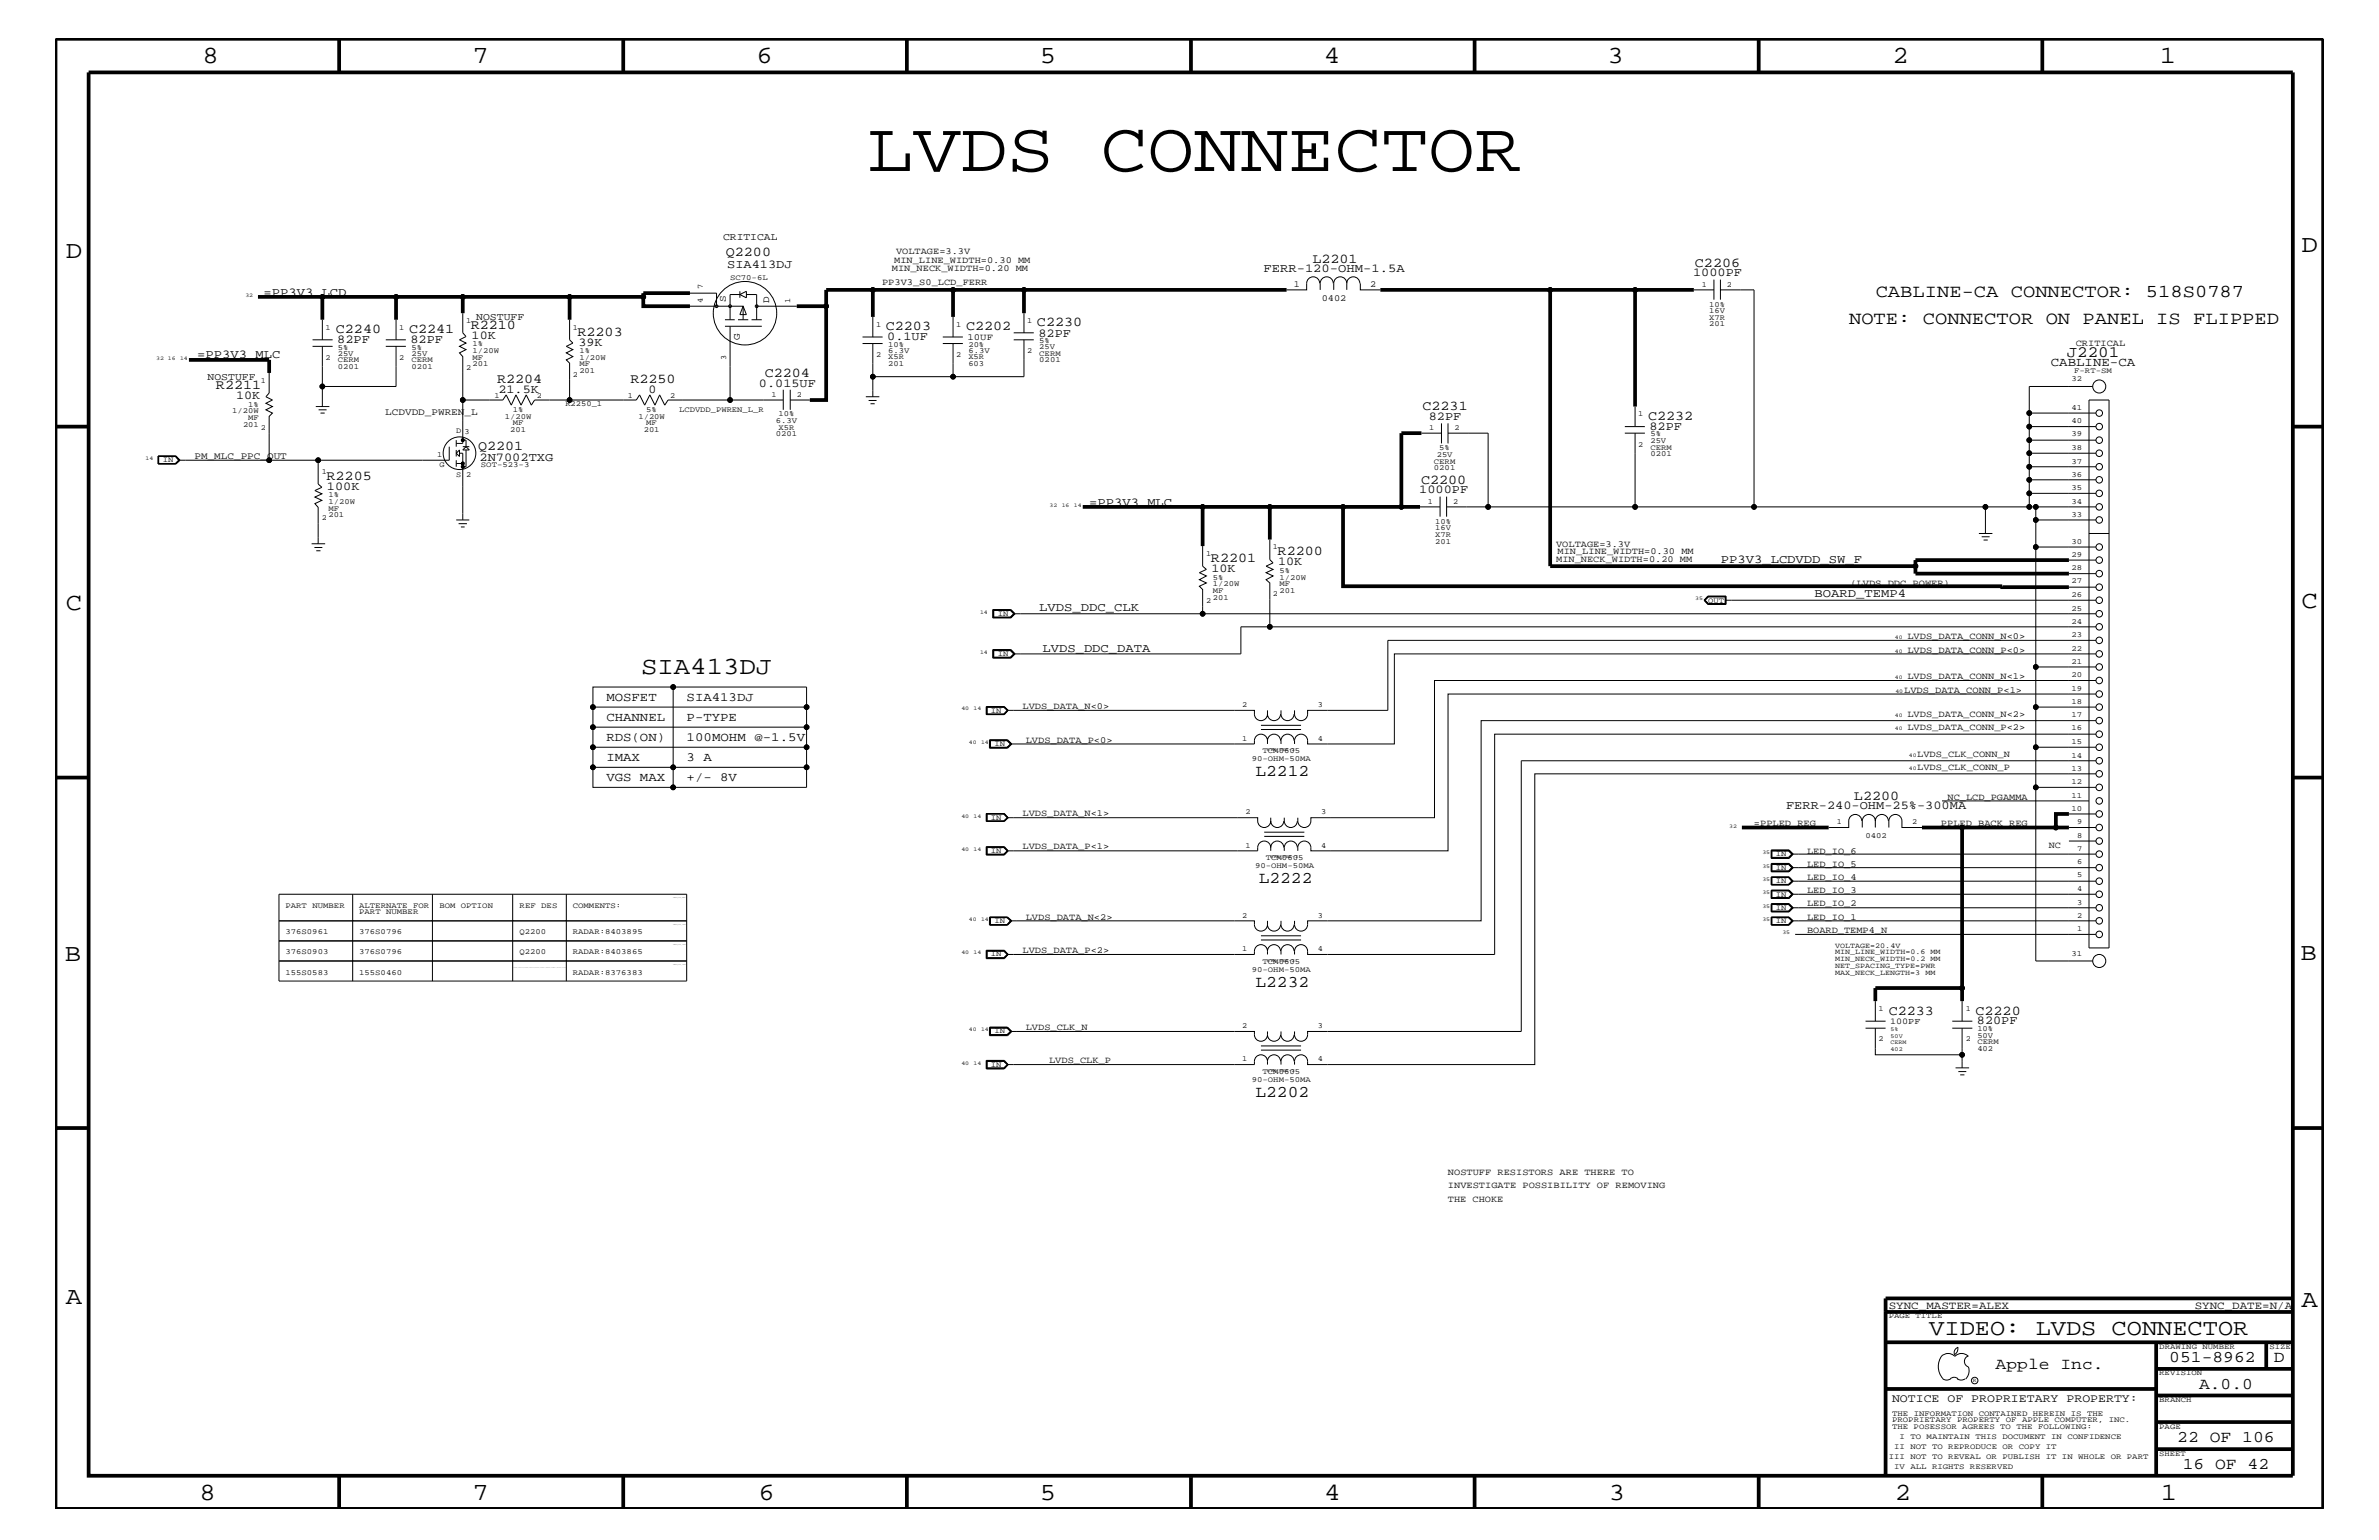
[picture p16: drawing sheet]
<svg xmlns="http://www.w3.org/2000/svg" width="432mm" height="279mm" viewBox="0 0 432 279" stroke-linecap="round" stroke-linejoin="round" font-family="sans-serif">
<defs><g id="words">
<text font-size="12.9" x="157.3" y="31">LVDS CONNECTOR</text>
<g font-size="4.5">
<text x="36.7" y="11.5">8</text>
<text x="85.8" y="11.5">7</text>
<text x="137.3" y="11.5">6</text>
<text x="188.7" y="11.5">5</text>
<text x="240.3" y="11.5">4</text>
<text x="291.8" y="11.5">3</text>
<text x="343.5" y="11.5">2</text>
<text x="392" y="11.5">1</text>
<text x="11.9" y="46.8">D</text>
<text x="417.8" y="45.7">D</text>
<text x="11.9" y="110.6">C</text>
<text x="417.7" y="110.3">C</text>
<text x="116.4" y="122.3">SIA413DJ</text>
<text x="11.8" y="174.3">B</text>
<text x="417.6" y="174.2">B</text>
<text x="11.9" y="236.7">A</text>
<text x="417.7" y="237.1">A</text>
<text x="36.2" y="272.1">8</text>
<text x="85.8" y="272.1">7</text>
<text x="137.7" y="272.1">6</text>
<text x="188.7" y="272.1">5</text>
<text x="240.4" y="272.1">4</text>
<text x="292" y="272.1">3</text>
<text x="343.9" y="272.1">2</text>
<text x="392.2" y="272.1">1</text>
</g>
<text font-size="4.1" x="350.2" y="242.3">VIDEO: LVDS CONNECTOR</text>
<g font-size="3.3">
<text x="340.4" y="54">CABLINE-CA CONNECTOR: 518S0787</text>
<text x="335.6" y="58.8">NOTE: CONNECTOR ON PANEL IS FLIPPED</text>
</g>
<g font-size="3">
<text x="227.9" y="140.8">L2212</text>
<text x="228.5" y="160.2">L2222</text>
<text x="227.9" y="179">L2232</text>
<text x="227.9" y="199">L2202</text>
<text x="362.2" y="248.4">Apple Inc.</text>
<text x="393.7" y="247.1">051-8962</text>
<text x="399.2" y="252">A.0.0</text>
<text x="412.7" y="247.1">D</text>
<text x="395.2" y="261.6">22 OF 106</text>
<text x="396.2" y="266.6">16 OF 42</text>
</g>
<text font-size="2.9" x="375.1" y="64.8">J2201</text>
<g font-size="2.5">
<text x="131.7" y="46.5">Q2200</text>
<text x="238.2" y="47.7">L2201</text>
<text x="307.6" y="48.4">C2206</text>
<text x="85.4" y="59.7">R2210</text>
<text x="160.8" y="59.9">C2203</text>
<text x="175.3" y="59.9">C2202</text>
<text x="188.2" y="59.2">C2230</text>
<text x="61" y="60.4">C2240</text>
<text x="74.3" y="60.4">C2241</text>
<text x="104.8" y="60.9">R2203</text>
<text x="39.2" y="70.6">R2211</text>
<text x="90.2" y="69.5">R2204</text>
<text x="114.4" y="69.5">R2250</text>
<text x="138.8" y="68.4">C2204</text>
<text x="258.2" y="74.4">C2231</text>
<text x="299.1" y="76.2">C2232</text>
<text x="86.8" y="81.6">Q2201</text>
<text x="59.3" y="87.1">R2205</text>
<text x="257.9" y="87.7">C2200</text>
<text x="219.8" y="102">R2201</text>
<text x="231.9" y="100.8">R2200</text>
<text x="336.5" y="145.1">L2200</text>
<text x="342.8" y="184.1">C2233</text>
<text x="358.6" y="184.1">C2220</text>
</g>
<g font-size="2.3">
<text x="372.2" y="66.5">CABLINE-CA</text>
<text x="110.1" y="130.8">CHANNEL</text>
<text x="110.1" y="127.1">MOSFET</text>
<text x="124.6" y="127.1">SIA413DJ</text>
<text x="124.6" y="130.8">P-TYPE</text>
<text x="110.1" y="134.4">RDS(ON)</text>
<text x="124.6" y="134.4">100MOHM @-1.5V</text>
<text x="110.1" y="138">IMAX</text>
<text x="110.1" y="141.7">VGS MAX</text>
<text x="124.6" y="138">3 A</text>
<text x="124.6" y="141.7">+/- 8V</text>
</g>
<g font-size="2.2">
<text x="47.8" y="53.6">=PP3V3_LCD</text>
<text x="132" y="48.6">SIA413DJ</text>
<text x="229.3" y="49.4">FERR-120-OHM-1.5A</text>
<text x="307.3" y="50.2">1000PF</text>
<text x="35.8" y="64.9">=PP3V3_MLC</text>
<text x="61.2" y="62.3">82PF</text>
<text x="74.5" y="62.3">82PF</text>
<text x="85.6" y="61.5">10K</text>
<text x="105" y="62.8">39K</text>
<text x="161" y="61.8">0.1UF</text>
<text x="188.5" y="61.1">82PF</text>
<text x="90.5" y="71.2">21.5K</text>
<text x="117.7" y="71.2">0</text>
<text x="137.8" y="70.1">0.015UF</text>
<text x="42.8" y="72.4">10K</text>
<text x="259.3" y="76.2">82PF</text>
<text x="87" y="83.6">2N7002TXG</text>
<text x="299.4" y="78">82PF</text>
<text x="59.4" y="88.8">100K</text>
<text x="257.6" y="89.5">1000PF</text>
<text x="197.7" y="91.7">=PP3V3_MLC</text>
<text x="219.9" y="103.8">10K</text>
<text x="232" y="102.6">10K</text>
<text x="312.3" y="102.2">PP3V3_LCDVDD_SW_F</text>
<text x="188.6" y="110.9">LVDS_DDC_CLK</text>
<text x="329.4" y="108.3">BOARD_TEMP4</text>
<text x="189.2" y="118.2">LVDS_DDC_DATA</text>
<text x="324.2" y="146.8">FERR-240-OHM-25%-300MA</text>
<text x="358.8" y="185.9">820PF</text>
</g>
<text font-size="2.1" x="343.4" y="254.4">NOTICE OF PROPRIETARY PROPERTY:</text>
<g font-size="2">
<text x="342.8" y="237.4">SYNC_MASTER=ALEX</text>
<text x="398.4" y="237.4">SYNC_DATE=N/A</text>
</g>
<g font-size="1.9">
<text x="131.2" y="43.5">CRITICAL</text>
<text x="86.4" y="58">NOSTUFF</text>
<text x="37.7" y="68.9">NOSTUFF</text>
</g>
<g font-size="1.8">
<text x="131.7" y="54.7" transform="rotate(-90 131.7 54.7)">S</text>
<text x="139.6" y="55" transform="rotate(-90 139.6 55)">D</text>
<text x="134.3" y="61.7" transform="rotate(-90 134.3 61.7)">G</text>
<text x="69.9" y="75.4">LCDVDD_PWREN_L</text>
<text x="35.3" y="83.3">PM_MLC_PPC_OUT</text>
</g>
<g font-size="1.7">
<text x="162.3" y="47.8">MIN_LINE_WIDTH=0.30 MM</text>
<text x="162.6" y="46.2">VOLTAGE=3.3V</text>
<text x="160.1" y="51.7">PP3V3_S0_LCD_FERR</text>
<text x="161.9" y="49.2">MIN_NECK_WIDTH=0.20 MM</text>
<text x="234.9" y="52">1</text>
<text x="248.7" y="52">2</text>
<text x="239.9" y="54.6">0402</text>
<text x="175.6" y="61.8">10UF</text>
<text x="376.8" y="62.9">CRITICAL</text>
<text x="282.4" y="99.2">VOLTAGE=3.3V</text>
<text x="282.4" y="101.9">MIN_NECK_WIDTH=0.20 MM</text>
<text x="282.7" y="100.5">MIN_LINE_WIDTH=0.30 MM</text>
<text x="335.9" y="106.4">(LVDS DDC POWER)</text>
<text x="346.2" y="118.4">LVDS_DATA_CONN_P&lt;0&gt;</text>
<text x="346.2" y="115.9">LVDS_DATA_CONN_N&lt;0&gt;</text>
<text x="345.6" y="125.7">LVDS_DATA_CONN_P&lt;1&gt;</text>
<text x="346.2" y="123.2">LVDS_DATA_CONN_N&lt;1&gt;</text>
<text x="185.6" y="128.7">LVDS_DATA_N&lt;0&gt;</text>
<text x="346.2" y="130.1">LVDS_DATA_CONN_N&lt;2&gt;</text>
<text x="186.2" y="134.7">LVDS_DATA_P&lt;0&gt;</text>
<text x="346.2" y="132.4">LVDS_DATA_CONN_P&lt;2&gt;</text>
<text x="348" y="137.4">LVDS_CLK_CONN_N</text>
<text x="348" y="139.7">LVDS_CLK_CONN_P</text>
<text x="185.6" y="148.1">LVDS_DATA_N&lt;1&gt;</text>
<text x="318.3" y="149.9">=PPLED_REG</text>
<text x="352.3" y="149.9">PPLED_BACK_REG</text>
<text x="353.5" y="145.1">NC_LCD_PGAMMA</text>
<text x="185.6" y="154.1">LVDS_DATA_P&lt;1&gt;</text>
<text x="328" y="154.9">LED_IO_6</text>
<text x="371.9" y="153.8">NC</text>
<text x="328" y="162">LED_IO_3</text>
<text x="328" y="159.7">LED_IO_4</text>
<text x="328" y="157.3">LED_IO_5</text>
<text x="186.2" y="166.9">LVDS_DATA_N&lt;2&gt;</text>
<text x="328" y="166.9">LED_IO_1</text>
<text x="328" y="164.5">LED_IO_2</text>
<text x="185.6" y="172.9">LVDS_DATA_P&lt;2&gt;</text>
<text x="328" y="169.3">BOARD_TEMP4_N</text>
<text x="186.2" y="186.9">LVDS_CLK_N</text>
<text x="190.4" y="192.9">LVDS_CLK_P</text>
<text x="262.8" y="215.6">INVESTIGATE POSSIBILITY OF REMOVING</text>
<text x="262.8" y="213.2">NOSTUFF RESISTORS ARE THERE TO</text>
<text x="262.8" y="218">THE CHOKE</text>
</g>
<text font-size="1.6" x="343.1" y="185.9">100PF</text>
<g font-size="1.4">
<text x="127.6" y="52.5" transform="rotate(-90 127.6 52.5)">7</text>
<text x="132.5" y="50.7">SC70-6L</text>
<text x="308.9" y="52">1</text>
<text x="313.4" y="52">2</text>
<text x="59.1" y="59.8">1</text>
<text x="72.5" y="59.8">1</text>
<text x="84.6" y="58.6">1</text>
<text x="104" y="59.8">1</text>
<text x="127.6" y="55" transform="rotate(-90 127.6 55)">4</text>
<text x="143.4" y="55" transform="rotate(-90 143.4 55)">1</text>
<text x="159" y="59.3">1</text>
<text x="173.6" y="59.3">1</text>
<text x="186.4" y="58.6">1</text>
<text x="310.2" y="55.7">10%</text>
<text x="310.2" y="59.2">201</text>
<text x="310.2" y="58">X7R</text>
<text x="310.2" y="56.8">16V</text>
<text x="59.1" y="65.3">2</text>
<text x="61.3" y="64.5">25V</text>
<text x="61.3" y="63.4">5%</text>
<text x="61.3" y="65.7">CERM</text>
<text x="72.5" y="65.3">2</text>
<text x="74.7" y="65.7">CERM</text>
<text x="74.7" y="63.4">5%</text>
<text x="74.7" y="64.5">25V</text>
<text x="85.8" y="62.9">1%</text>
<text x="85.8" y="65.3">MF</text>
<text x="85.8" y="64">1/20W</text>
<text x="105.2" y="64">1%</text>
<text x="105.2" y="65.3">1/20W</text>
<text x="131.8" y="65.3" transform="rotate(-90 131.8 65.3)">3</text>
<text x="159" y="64.7">2</text>
<text x="161.2" y="65.2">X5R</text>
<text x="161.2" y="62.9">10%</text>
<text x="161.2" y="64">6.3V</text>
<text x="173.6" y="64.7">2</text>
<text x="175.8" y="65.2">X5R</text>
<text x="175.8" y="62.9">20%</text>
<text x="175.8" y="64">6.3V</text>
<text x="186.4" y="64">2</text>
<text x="188.6" y="62.3">5%</text>
<text x="188.6" y="65.7">0201</text>
<text x="188.6" y="64.5">CERM</text>
<text x="188.6" y="63.4">25V</text>
<text x="47.3" y="69.5">1</text>
<text x="61.3" y="67">0201</text>
<text x="74.7" y="67">0201</text>
<text x="84.6" y="67.1">2</text>
<text x="85.8" y="66.5">201</text>
<text x="104" y="68.4">2</text>
<text x="105.2" y="66.5">MF</text>
<text x="105.2" y="67.7">201</text>
<text x="140" y="72">1</text>
<text x="144.6" y="72">2</text>
<text x="161.2" y="66.5">201</text>
<text x="175.8" y="66.5">603</text>
<text x="376" y="69.2">32</text>
<text x="376.5" y="67.6">F-RT-SM</text>
<text x="42.2" y="75">1/20W</text>
<text x="44.1" y="77.4">201</text>
<text x="45" y="73.8">1%</text>
<text x="45" y="76.2">MF</text>
<text x="89.7" y="72.2">1</text>
<text x="91.7" y="76">1/20W</text>
<text x="93.1" y="77.2">MF</text>
<text x="93.1" y="74.7">1%</text>
<text x="97.5" y="72.2">2</text>
<text x="102.6" y="73.6">R2250_1</text>
<text x="114" y="72.2">1</text>
<text x="115.9" y="76">1/20W</text>
<text x="117.3" y="77.2">MF</text>
<text x="117.3" y="74.7">5%</text>
<text x="121.7" y="72.2">2</text>
<text x="123.3" y="74.8">LCDVDD_PWREN_L_R</text>
<text x="140.8" y="76.8">6.3V</text>
<text x="141.3" y="75.6">10%</text>
<text x="297.3" y="75.6">1</text>
<text x="376" y="76.8">40</text>
<text x="376" y="74.4">41</text>
<text x="29.5" y="83.8">IN</text>
<text x="47.3" y="78">2</text>
<text x="79.3" y="83">1</text>
<text x="82.8" y="78.6">D</text>
<text x="84.3" y="78.8">3</text>
<text x="92.6" y="78.3">201</text>
<text x="116.8" y="78.3">201</text>
<text x="140.8" y="79.2">0201</text>
<text x="141.3" y="78">X5R</text>
<text x="259.4" y="78">1</text>
<text x="260.8" y="82.8">25V</text>
<text x="261.2" y="81.6">5%</text>
<text x="264" y="78">2</text>
<text x="297.3" y="81.1">2</text>
<text x="299.6" y="81.6">CERM</text>
<text x="299.6" y="82.7">0201</text>
<text x="299.6" y="79.2">5%</text>
<text x="299.6" y="80.3">25V</text>
<text x="376" y="81.6">38</text>
<text x="376" y="79.2">39</text>
<text x="58.4" y="86">1</text>
<text x="79.8" y="84.7">G</text>
<text x="82.8" y="86.5">S</text>
<text x="84.6" y="86.5">2</text>
<text x="87.3" y="84.8">SOT-523-3</text>
<text x="260.3" y="84.1">CERM</text>
<text x="260.3" y="85.3">0201</text>
<text x="376" y="88.9">35</text>
<text x="376" y="86.5">36</text>
<text x="376" y="84.1">37</text>
<text x="58.4" y="94.4">2</text>
<text x="59.6" y="92.7">MF</text>
<text x="59.6" y="90.2">1%</text>
<text x="59.6" y="93.8">201</text>
<text x="59.6" y="91.4">1/20W</text>
<text x="259.2" y="91.4">1</text>
<text x="260.5" y="95">10%</text>
<text x="263.7" y="91.4">2</text>
<text x="376" y="93.8">33</text>
<text x="376" y="91.4">34</text>
<text x="218.9" y="100.9">1</text>
<text x="231.1" y="99.7">1</text>
<text x="260.5" y="98.7">201</text>
<text x="260.5" y="96.2">16V</text>
<text x="260.5" y="97.4">X7R</text>
<text x="376" y="101">29</text>
<text x="376" y="98.7">30</text>
<text x="220.1" y="106.4">1/20W</text>
<text x="220.1" y="105.2">5%</text>
<text x="220.1" y="107.6">MF</text>
<text x="232.2" y="105.2">1/20W</text>
<text x="232.2" y="103.9">5%</text>
<text x="232.2" y="106.4">MF</text>
<text x="232.2" y="107.6">201</text>
<text x="376" y="105.9">27</text>
<text x="376" y="103.5">28</text>
<text x="181.1" y="111.7">IN</text>
<text x="218.9" y="109.4">2</text>
<text x="220.1" y="108.8">201</text>
<text x="231.1" y="108.1">2</text>
<text x="310" y="109.3">OUT</text>
<text x="376" y="113.1">24</text>
<text x="376" y="110.8">25</text>
<text x="376" y="108.3">26</text>
<text x="181.1" y="119">IN</text>
<text x="376" y="118.1">22</text>
<text x="376" y="115.6">23</text>
<text x="376" y="125.3">19</text>
<text x="376" y="122.9">20</text>
<text x="376" y="120.4">21</text>
<text x="179.8" y="129.3">IN</text>
<text x="225.5" y="128.3">2</text>
<text x="239.2" y="128.3">3</text>
<text x="376" y="130.2">17</text>
<text x="376" y="127.7">18</text>
<text x="180.5" y="135.3">IN</text>
<text x="225.5" y="134.4">1</text>
<text x="229.2" y="136.7">TCM0605</text>
<text x="239.2" y="134.4">4</text>
<text x="376" y="137.4">14</text>
<text x="376" y="135">15</text>
<text x="376" y="132.5">16</text>
<text x="227.2" y="138.1">90-OHM-50MA</text>
<text x="376" y="142.3">12</text>
<text x="376" y="139.8">13</text>
<text x="179.8" y="148.7">IN</text>
<text x="226.1" y="147.7">2</text>
<text x="239.8" y="147.7">3</text>
<text x="333.4" y="149.5">1</text>
<text x="347" y="149.5">2</text>
<text x="376" y="147.1">10</text>
<text x="376" y="144.7">11</text>
<text x="377" y="149.5">9</text>
<text x="179.8" y="154.7">IN</text>
<text x="226.1" y="153.8">1</text>
<text x="239.8" y="153.8">4</text>
<text x="322.3" y="155.4">IN</text>
<text x="338.6" y="152.1">0402</text>
<text x="377" y="154.4">7</text>
<text x="377" y="152">8</text>
<text x="227.8" y="157.5">90-OHM-50MA</text>
<text x="229.7" y="156.1">TCM0605</text>
<text x="322.3" y="157.8">IN</text>
<text x="322.3" y="160.2">IN</text>
<text x="377" y="161.7">4</text>
<text x="377" y="159.2">5</text>
<text x="377" y="156.8">6</text>
<text x="51.8" y="164.7">PART NUMBER</text>
<text x="65.2" y="164.7">ALTERNATE FOR</text>
<text x="65.2" y="165.9">PART NUMBER</text>
<text x="79.8" y="164.7">BOM OPTION</text>
<text x="94.3" y="164.7">REF DES</text>
<text x="104" y="164.7">COMMENTS:</text>
<text x="180.5" y="167.5">IN</text>
<text x="225.5" y="166.5">2</text>
<text x="239.2" y="166.5">3</text>
<text x="322.3" y="162.7">IN</text>
<text x="322.3" y="165">IN</text>
<text x="322.3" y="167.5">IN</text>
<text x="377" y="166.5">2</text>
<text x="377" y="164.1">3</text>
<text x="51.8" y="169.5">376S0961</text>
<text x="51.8" y="173.2">376S0903</text>
<text x="65.2" y="169.5">376S0796</text>
<text x="65.2" y="173.2">376S0796</text>
<text x="94.3" y="169.5">Q2200</text>
<text x="94.3" y="173.2">Q2200</text>
<text x="104" y="169.5">RADAR:8403895</text>
<text x="104" y="173.2">RADAR:8403865</text>
<text x="179.8" y="173.5">IN</text>
<text x="225.5" y="172.6">1</text>
<text x="239.2" y="172.6">4</text>
<text x="333.1" y="172">VOLTAGE=20.4V</text>
<text x="333.1" y="173.2">MIN_LINE_WIDTH=0.6 MM</text>
<text x="376" y="173.5">31</text>
<text x="377" y="168.9">1</text>
<text x="51.8" y="176.8">155S0583</text>
<text x="65.2" y="176.8">155S0460</text>
<text x="104" y="176.8">RADAR:8376383</text>
<text x="227.2" y="176.3">90-OHM-50MA</text>
<text x="229.2" y="174.9">TCM0605</text>
<text x="333.1" y="174.4">MIN_NECK_WIDTH=0.2 MM</text>
<text x="333.1" y="176.8">MAX_NECK_LENGTH=3 MM</text>
<text x="333.1" y="175.6">NET_SPACING_TYPE=PWR</text>
<text x="341" y="183.5">1</text>
<text x="356.8" y="183.5">1</text>
<text x="180.5" y="187.5">IN</text>
<text x="225.5" y="186.5">2</text>
<text x="239.2" y="186.5">3</text>
<text x="341" y="188.9">2</text>
<text x="356.8" y="188.9">2</text>
<text x="358.9" y="189.4">CERM</text>
<text x="358.9" y="187.1">10%</text>
<text x="358.9" y="188.2">50V</text>
<text x="358.9" y="190.6">402</text>
<text x="179.8" y="193.6">IN</text>
<text x="225.5" y="192.6">1</text>
<text x="227.2" y="196.4">90-OHM-50MA</text>
<text x="229.2" y="194.8">TCM0605</text>
<text x="239.2" y="192.6">4</text>
<text x="342.8" y="239.2">PAGE TITLE</text>
<text x="391.9" y="244.7">DRAWING NUMBER</text>
<text x="411.9" y="244.7">SIZE</text>
<text x="391.9" y="249.5">REVISION</text>
<text x="343.4" y="256.8">THE INFORMATION CONTAINED HEREIN IS THE</text>
<text x="391.9" y="254.4">BRANCH</text>
<text x="343.4" y="259.3">THE POSESSOR AGREES TO THE FOLLOWING:</text>
<text x="343.4" y="258">PROPRIETARY PROPERTY OF APPLE COMPUTER, INC.</text>
<text x="343.8" y="262.9">II NOT TO REPRODUCE OR COPY IT</text>
<text x="344.8" y="261.1">I TO MAINTAIN THIS DOCUMENT IN CONFIDENCE</text>
<text x="391.9" y="259.3">PAGE</text>
<text x="342.8" y="264.7">III NOT TO REVEAL OR PUBLISH IT IN WHOLE OR PART</text>
<text x="343.8" y="266.6">IV ALL RIGHTS RESERVED</text>
<text x="391.9" y="264.1">SHEET</text>
</g>
<g font-size="1.1">
<text x="343.2" y="187.1">5%</text>
<text x="343.2" y="189.4">CERM</text>
<text x="343.2" y="190.6">402</text>
<text x="343.2" y="188.2">50V</text>
</g>
<g font-size="1">
<text x="44.5" y="53.9">32</text>
<text x="28.4" y="65.3">32 16</text>
<text x="32.7" y="65.3">14</text>
<text x="26.4" y="83.5">14</text>
<text x="190.5" y="92">32</text>
<text x="192.7" y="92">16</text>
<text x="194.9" y="92">14</text>
<text x="177.9" y="111.4">14</text>
<text x="307.7" y="108.9">35</text>
<text x="177.9" y="118.6">14</text>
<text x="343.9" y="118.4">40</text>
<text x="343.9" y="115.9">40</text>
<text x="343.9" y="123.2">40</text>
<text x="344" y="125.7">40</text>
<text x="174.5" y="128.9">40</text>
<text x="176.7" y="128.9">14</text>
<text x="343.9" y="130.1">40</text>
<text x="175.9" y="135">40</text>
<text x="178.1" y="135">14</text>
<text x="343.9" y="132.4">40</text>
<text x="346.5" y="137.4">40</text>
<text x="346.5" y="139.7">40</text>
<text x="174.5" y="148.4">40</text>
<text x="176.7" y="148.4">14</text>
<text x="174.5" y="154.4">40</text>
<text x="176.7" y="154.4">14</text>
<text x="313.9" y="150.1">32</text>
<text x="319.9" y="155">35</text>
<text x="319.9" y="157.4">35</text>
<text x="319.9" y="159.9">35</text>
<text x="175.9" y="167.1">40</text>
<text x="178.1" y="167.1">14</text>
<text x="319.9" y="162.2">35</text>
<text x="319.9" y="164.7">35</text>
<text x="319.9" y="167.1">35</text>
<text x="174.5" y="173.2">40</text>
<text x="176.7" y="173.2">14</text>
<text x="323.5" y="169.5">35</text>
<text x="175.9" y="187.1">40</text>
<text x="178.1" y="187.1">14</text>
<text x="174.5" y="193.2">40</text>
<text x="176.7" y="193.2">14</text>
<text x="358.1" y="250.7">R</text>
</g>
<g font-size=".8">
<text x="230" y="136.3">SYM_VER-2</text>
<text x="230.5" y="155.7">SYM_VER-2</text>
<text x="230" y="174.5">SYM_VER-2</text>
<text x="230" y="194.5">SYM_VER-2</text>
</g>
</g></defs>
<g fill="none" stroke="#000" stroke-width=".18">
<path d="M58.5 58v3.7M71.9 58v3.7M84 56.8v3.6l.6 .7-1.2 .6 1.2 .5-1.2 .6 1.2 .6-1.2 .6 .6 .7v7.9h7.3l.6-1 .9 1.9 .8-1.9 1 1.9 .9-1.9 .9 1.9 .6-.9h18.5l.6-1 .9 1.9 .9-1.9 1 1.9 .8-1.9 1 1.9 .6-.9h11.2M103.4 58v3.7l.6 .5-1.2 .6 1.2 .6-1.2 .6 1.2 .7-1.2 .6 .6 .6v6.7M125.2 53.2h4.9v2.4M125.2 55.6h9.7v2.4M131.6 58h1.8M131.6 59.2h6.7M132.5 59.2v13.4h9.7M134 58h1.8M134.3 53.4l1.2-.6v1.2zM134.3 53.4h-1.8v4.6"/>
<path d="M134.3 52.8v1.2M134.9 55.6l.6 1.5h-1.2zM135.5 53.4h1.8v4.6M136.4 58h1.9M137.3 55.6h7.3M158.4 57.5v3.6M173 57.5v3.6M185.9 56.8v3.6M239.5 51.4a1.19 1.19 0 0 0-1.1-1.2 1.19 1.19 0 0 0-1.2 1.2v1.2h-3.7M242 51.4a1.19 1.19 0 0 0-1.2-1.2 1.19 1.19 0 0 0-1.2 1.2v1.2M244.4 51.4a1.19 1.19 0 0 0-1.1-1.2 1.19 1.19 0 0 0-1.2 1.2v1.2M244.4 51.4v1.2"/>
<path d="M244.4 51.4a1.19 1.19 0 0 1 1.2-1.2 1.19 1.19 0 0 1 1.2 1.2M246.9 51.4v1.2h3.6M307.4 52.6h3.7M311.1 50.7v3.7M312.3 50.7v3.7M312.3 52.6h6.1v39.4h49.9M48.9 67.7v3.6l-.6 .7 1.1 .6-1.1 .6 1.1 .6-1.1 .6 1.1 .5-.5 .6v8h8.8M56.7 62.8h3.7M56.7 61.7h3.7M57.3 73.8h2.5M57.8 74.4h1.5M58.2 74.9h.7"/>
<path d="M58.5 62.8v11M70 61.7h3.7M70 62.8h3.7M71.9 62.8v7.3h-13.4M82.8 79.9v1.1M84 72.6v7.8h-1.2M84 79.9h.6v1.1M142.2 70.7v3.7M143.4 72.6h3.6M143.4 70.7v3.7M156.6 61.1h3.6M156.6 62.3h3.6"/>
<path d="M157.2 72h2.4M157.7 72.7h1.4M158 73.3h.8M158.4 62.3v9.7M158.4 68.3h14.6M171.1 62.3h3.7M171.1 61.1h3.7M184 61.7h3.6M184 60.4h3.6M185.9 61.7v6.6h-12.9v-6M258 78.6h3.6M261.6 76.8v3.6"/>
<path d="M262.8 78.6h7.3v13.4M262.8 76.8v3.6M294.9 77.4h3.7M294.9 78.6h3.7M296.8 73.8v3.6M296.8 78.6v13.4M368.3 79.9h12.1M368.3 74.9h12.1M368.3 77.4h12.1M379.2 72.6h3.6v99.4h-3.6zM379.8 70.1h-11.5v19.4M28.8 82.8h3.1l.6 .7-.6 .6h-3.1z"/>
<path d="M31.8 82.8l.6 .7M31.9 82.7l.7 .8-.7 .7M31.9 82.7h-3.2v1.5h3.2M31.9 82.7l.8 .8-.8 .7M32.4 83.5l-.6 .6M32.4 83.5h16.5M56.6 98.7h2.4M57.1 99.3h1.4M57.4 99.9h.8M81.5 81v2.5h-23.8v4.3l.7 .6-1.2 .6 1.2 .6-1.2 .6 1.2 .6-1.2 .6 .5 .6v6.7M82.8 82.2l.6-.6v1.2zM82.8 81.6v1.2"/>
<path d="M82.8 83.5v1.2M82.8 84.1h1.2M82.8 94.3h2.4M83.2 95h1.6M83.4 82.2h.6v12.1M83.7 95.6h.6M84 81h1.2M84 81.6l.6-.6 .6 .6zM84.6 81.6v3.1h-.6M218.3 99.1v3.6l.7 .6-1.3 .6 1.3 .6-1.3 .7 1.3 .6-1.3 .6 .6 .6v4.4h162.1M230.5 97.9v3.6l.6 .6-1.3 .6 1.3 .6-1.3 .6 1.3 .6-1.3 .7 .7 .6v7.9h149.9M257.7 92h3.7"/>
<path d="M261.4 90.1v3.6M262.6 90.1v3.6M262.6 92h55.8M359.2 96.8h2.4M359.7 97.4h1.4M360 98h.8M360.4 92v4.8M368.3 89.5v2.5h1.2M368.3 84.7h12.1M368.3 82.2h12.1M368.3 89.5h12.1M368.3 87.1h12.1"/>
<path d="M369.5 92h10.9M369.5 92v2.3M369.5 99.2v43.7M379.2 96.8h3.6M380.4 94.3h-10.9v4.9h10.9M180.2 117.9h3.3l.7 .7-.7 .8h-3.3zM180.2 110.6h3.3l.7 .8-.7 .7h-3.3zM180.3 110.7h3.2l.7 .7-.7 .6h-3.2zM180.4 110.7v1.3M180.4 110.8h3l.6 .6M180.4 118h3l.6 .6M183.4 110.7l.7 .7-.7 .6"/>
<path d="M183.4 119.3l.7-.7-.7-.6h-3v1.3M183.5 117.9l.7 .7-.7 .7h-3.2v-1.4M184 111.4h34.3M184 111.4l-.6 .5h-3M184 118.6l-.6 .6h-3M230.5 113.7h-5.3v4.9h-41.2M309.3 108.9l.8 .8M310 108.1h3.3v1.6h-3.3l-.7-.8zM310.1 108.3h3v1.2h-3l-.6-.6zM310.1 108.2h3.1v1.5M310.1 108.2l-.7 .7 .7 .7h3.1M310.1 108.2l-.8 .7"/>
<path d="M313.1 108.9h67.3M375.5 104.1h4.9M375.5 106.5h4.9M375.5 101.6h4.9M380.4 116.2h-128.5v12.7h-14.6a1.34 1.34 0 0 1-1.5 1.8 1.41 1.41 0 0 1-.8-1.8M380.4 118.6h-127.3v16.4h-15.8a1.28 1.28 0 0 0-.3-1.5 1.28 1.28 0 0 0-1.6-.1 1.51 1.51 0 0 0-.4 1.6M107.6 135.6v7.3h14.6v-3.7M107.6 128.3v3.6h38.8v3.7M107.6 131.9v3.7h38.8M107.6 139.2h14.6M122.2 124.6v14.6M146.4 128.3v-3.7h-38.8v3.7h38.8v3.6"/>
<path d="M146.4 139.2v3.7h-24.2M146.4 135.6v3.6h-24.2M179 128.2h3.3l.7 .7-.7 .7h-3.3zM179.1 128.3h3.1l.6 .6M179.1 129.6h3.1M179.1 128.2v1.4M179.6 134.2h3.3l.8 .8-.8 .7h-3.3zM179.8 134.4h3l.6 .6-.6 .6h-3zM182.2 129.6l.7-.7-.7-.6h-3v1.3M182.2 128.2l.8 .7M182.8 128.9l-.6 .7M182.8 128.9h44.9a1.34 1.34 0 0 0 1.5 1.8 1.19 1.19 0 0 0 .9-1.1 1.19 1.19 0 0 0 1.1 1.1 1.19 1.19 0 0 0 1.2-1.1"/>
<path d="M182.8 134.3l.8 .7-.8 .7M182.8 134.3l.7 .7-.7 .7M182.8 134.3h-3.1v1.4h3.1M183 128.9l-.8 .7M228.9 131.6h7.2M228.9 132.4h7.2M230.1 128.9v.7M230.1 134.4v.6M232.4 134.4a1.19 1.19 0 0 0-1.2-1.2 1.19 1.19 0 0 0-1.1 1.2 1.19 1.19 0 0 0-1.2-1.2 1.19 1.19 0 0 0-1.2 1.2v.6h-44.3M232.5 128.9a1.34 1.34 0 0 0 1.6 1.8 1.19 1.19 0 0 0 .8-1.1M234.9 134.4a1.19 1.19 0 0 0-1.2-1.2 1.19 1.19 0 0 0-1.2 1.2v.6M369.5 128.3h10.9"/>
<path d="M369.5 135.6h10.9M369.5 121h10.9M380.4 138h-104.3v49.1h-38.8a1.28 1.28 0 0 1-.3 1.5 1.28 1.28 0 0 1-1.6 .1 1.51 1.51 0 0 1-.4-1.6M380.4 130.7h-111.6v36.4h-31.5a1.34 1.34 0 0 1-1.5 1.8 1.41 1.41 0 0 1-.8-1.8M380.4 133.2h-109.1v40h-34a1.28 1.28 0 0 0-.3-1.5 1.28 1.28 0 0 0-1.6-.1 1.51 1.51 0 0 0-.4 1.6M380.4 123.5h-120v24.9h-22.5a1.28 1.28 0 0 1-.3 1.4 1.28 1.28 0 0 1-1.6 .1 1.51 1.51 0 0 1-.4-1.5M380.4 125.9h-117.6v28.5h-24.9a1.28 1.28 0 0 0-.3-1.5 1.28 1.28 0 0 0-1.6-.1 1.51 1.51 0 0 0-.4 1.6M179 147.6h3.3l.7 .8-.7 .6h-3.3zM179 153.6h3.3l.7 .8-.7 .7h-3.3zM179.1 147.7h3.1l.6 .7M179.1 147.6v1.4M179.1 148.9h3.1"/>
<path d="M179.2 153.8h3l.6 .6-.6 .6h-3zM182.2 148.9l.7-.5-.7-.7h-3v1.2M182.2 153.7h-3.1v1.3h3.1M182.2 147.6l.8 .8M182.2 153.7l.8 .7M182.2 153.7l.7 .7-.7 .6M182.8 148.4l-.6 .5M182.8 148.4h45.5a1.28 1.28 0 0 0 .3 1.4 1.28 1.28 0 0 0 1.6 .1l.4-.6v-.4a1.19 1.19 0 0 0 1.2 1.2 1.19 1.19 0 0 0 1.2-1.2M183 148.4l-.8 .6M183 154.4l-.8 .6M229.5 151h7.2M229.5 151.7h7.2"/>
<path d="M230.6 148.4v.5M230.6 153.8v.6M233 153.8a1.19 1.19 0 0 0-1.2-1.2 1.19 1.19 0 0 0-1.2 1.2 1.19 1.19 0 0 0-1.1-1.2 1.19 1.19 0 0 0-1.2 1.2v.6h-45.5M233.1 148.4a1.28 1.28 0 0 0 .4 1.4 1.28 1.28 0 0 0 1.5 .1l.4-.6 .1-.4M235.5 153.8a1.19 1.19 0 0 0-1.2-1.2 1.19 1.19 0 0 0-1.2 1.2v.6M321.5 154.2h3.2l.8 .8-.8 .7h-3.2zM321.5 154.3h3.2l.7 .7-.7 .7M321.5 156.7h3.2l.7 .7-.7 .7h-3.2M321.5 156.7h3.2l.8 .7-.8 .8h-3.2zM321.6 159.2h3l.7 .7-.7 .6M321.6 154.4h3l.6 .6M321.6 156.8h3l.6 .6"/>
<path d="M321.6 159.2h3l.6 .7M321.6 154.4h3l.7 .6-.7 .6h-3zM321.6 156.7v1.4M321.6 159.2v1.3h3M324.6 156.7l.7 .7-.7 .7M324.7 159.1l.7 .8-.7 .6M324.7 159.1l.8 .8-.8 .6M324.7 159.1h-3.2v1.4h3.2M325.2 155l-.6 .6h-3M325.2 157.4l-.6 .6h-3M325.2 159.9l-.6 .6M325.2 155h55.2"/>
<path d="M325.2 157.4h55.2M325.2 159.9h55.2M337.9 148.9a1.19 1.19 0 0 0-1.2-1.1 1.19 1.19 0 0 0-1.1 1.1v1.2h-3.7M340.4 148.9v1.2M342.8 148.9a1.19 1.19 0 0 0-1.2-1.1 1.19 1.19 0 0 0-1.2 1.1 1.19 1.19 0 0 0-1.2-1.1 1.19 1.19 0 0 0-1.2 1.1v1.2M342.8 150.1v-1.2a1.19 1.19 0 0 1 1.2-1.1 1.19 1.19 0 0 1 1.2 1.1v1.2h3.6M352.5 145.3h26.7M375.5 147.7h4.9M375.5 152.6h4.9M375.5 150.1h4.9M380.4 140.4h-101.8v52.7h-41.3a1.28 1.28 0 0 0-.3-1.4 1.28 1.28 0 0 0-1.6-.1 1.51 1.51 0 0 0-.4 1.5M380.4 142.9h-10.9v31.5h10.3"/>
<path d="M50.6 167.1h74M50.6 162.2h74v15.8h-74zM50.6 174.4h74M50.6 170.7h74M64 162.2v15.8M78.5 162.2v15.8M93.1 162.2v15.8M102.8 162.2v15.8M179 172.4h3.3l.7 .8-.7 .7h-3.3zM179.2 172.6h3l.6 .6-.6 .6h-3zM179.6 166.4h3.3l.8 .7-.8 .7h-3.3zM179.7 166.4v1.4"/>
<path d="M179.7 167.7h3.1M179.7 166.5h3.1l.6 .6M179.8 167.7v-1.2h3l.7 .6-.7 .6M182.2 172.5h-3.1v1.3h3.1M182.2 172.5l.8 .7M182.2 172.5l.7 .7-.7 .6M182.8 166.4l.8 .7-.8 .7M183 173.2l-.8 .6M183.4 167.1h44.3a1.34 1.34 0 0 0 1.5 1.8 1.19 1.19 0 0 0 .9-1.2 1.19 1.19 0 0 0 1.1 1.2 1.19 1.19 0 0 0 1.2-1.2M183.4 167.1l-.6 .6M228.9 169.8h7.2M228.9 170.5h7.2"/>
<path d="M230.1 167.1v.6M230.1 172.6v.6M232.4 172.6a1.19 1.19 0 0 0-1.2-1.2 1.19 1.19 0 0 0-1.1 1.2 1.19 1.19 0 0 0-1.2-1.2 1.19 1.19 0 0 0-1.2 1.2v.6h-44.9M232.5 167.1a1.34 1.34 0 0 0 1.6 1.8 1.19 1.19 0 0 0 .8-1.2M234.9 172.6a1.19 1.19 0 0 0-1.2-1.2 1.19 1.19 0 0 0-1.2 1.2v.6M321.5 161.6h3.2l.7 .6-.7 .8M321.5 164h3.2l.7 .7-.7 .7h-3.2M321.5 161.5h3.2l.8 .7-.8 .8h-3.2zM321.5 163.9h3.2l.8 .8-.8 .8h-3.2zM321.6 166.5h3l.7 .6-.7 .6M321.6 166.5h3l.6 .6M321.6 161.6h3l.6 .6"/>
<path d="M321.6 164.1h3l.6 .6M321.6 166.5v1.2h3M321.6 164v1.4M324.6 161.6l.7 .6-.7 .7h-3v-1.3M324.6 164l.7 .7-.7 .7M324.7 166.4l.7 .7-.7 .7M324.7 166.4l.8 .7-.8 .7M324.7 166.4h-3.2v1.4h3.2M325.2 162.2l-.6 .6h-3M325.2 164.7l-.6 .6h-3M325.2 167.1l-.6 .6M325.2 167.1h55.2"/>
<path d="M325.2 162.2h55.2M325.2 164.7h55.2M325.8 169.5h54.6M179 192.4h3.3l.7 .7-.7 .8h-3.3zM179.1 192.6h3.1l.6 .5M179.6 186.4h3.3l.8 .7-.8 .8h-3.3zM179.7 187.7h3.1M179.7 186.5h3.1l.7 .6-.7 .6M182.8 193.1l-.6 .6h-3v-1.1h3l.7 .5-.7 .7h-3.1M182.8 186.4l.8 .7-.8 .7h-3.1v-1.4M183 193.1l-.8 .8M183 193.1l-.8-.6h-3.1v1.4"/>
<path d="M183.4 187.1h44.3a1.28 1.28 0 0 0 .4 1.5 1.28 1.28 0 0 0 1.5 .1l.4-.6 .1-.4a1.19 1.19 0 0 0 1.1 1.2 1.19 1.19 0 0 0 1.2-1.2M183.4 187.1l-.6-.6h-3v1.2M183.4 187.1l-.6 .6M228.9 189.8h7.2M228.9 190.5h7.2M230.1 187.1v.6M230.1 192.6v.5M232.4 192.6a1.19 1.19 0 0 0-1.2-1.2 1.19 1.19 0 0 0-1.1 1.2 1.19 1.19 0 0 0-1.2-1.2 1.19 1.19 0 0 0-1.2 1.2v.5h-44.9M232.5 187.1a1.28 1.28 0 0 0 .4 1.5 1.28 1.28 0 0 0 1.5 .1l.4-.6 .1-.4M234.9 192.6a1.19 1.19 0 0 0-1.2-1.2 1.19 1.19 0 0 0-1.2 1.2v.5M338.6 186.5h3.6M338.6 185.3h3.6"/>
<path d="M340.4 186.5v4.9h15.7v2.3M340.4 181.6v3.7M354.4 186.5h3.6M354.4 185.3h3.6M354.9 193.7h2.5M355.5 194.4h1.4M355.8 195h.8M356.1 181.6v3.7M356.1 186.5v4.9M352.4 246.1a1.69 1.69 0 0 1 2.4 0M352.4 246a3.3 3.3 0 0 0 .3 4.1M352.6 250.2l.7 .2 .7-.2"/>
<path d="M354 250.2l.7-.3 .7 .3M354.8 246.1a1.69 1.69 0 0 1 2.5 0M355.3 250.2l.7 .2 .7-.2M355.3 244.4l.1 .3a1.18 1.18 0 0 1-.6 1M355.4 244.4a.99 .99 0 0 0-.6 1.4M357.2 246a1.04 1.04 0 0 0-.6 1 1.04 1.04 0 0 0 .6 1M357.3 248l.1 .7a2.11 2.11 0 0 1-.6 1.5"/>
<circle cx="58.5" cy="53.9" r=".42"/>
<circle cx="71.9" cy="53.9" r=".42"/>
<circle cx="84" cy="53.9" r=".42"/>
<circle cx="103.4" cy="53.9" r=".42"/>
<circle cx="116.8" cy="53.9" r=".42"/>
<circle cx="130.1" cy="55.6" r=".25"/>
<circle cx="132.5" cy="55.6" r=".25"/>
<circle cx="135.2" cy="56.8" r="5.8"/>
<circle cx="137.3" cy="55.6" r=".25"/>
<circle cx="150" cy="55.6" r=".42"/>
<circle cx="158.4" cy="52.6" r=".42"/>
<circle cx="173" cy="52.6" r=".42"/>
<circle cx="185.9" cy="52.6" r=".42"/>
<circle cx="281.4" cy="52.6" r=".42"/>
<circle cx="296.8" cy="52.6" r=".42"/>
<circle cx="58.5" cy="70.1" r=".42"/>
<circle cx="84" cy="72.6" r=".42"/>
<circle cx="84" cy="79.9" r=".25"/>
<circle cx="103.4" cy="72.6" r=".42"/>
<circle cx="132.5" cy="72.6" r=".42"/>
<circle cx="158.4" cy="68.3" r=".42"/>
<circle cx="173" cy="68.3" r=".42"/>
<circle cx="368.3" cy="74.9" r=".42"/>
<circle cx="368.3" cy="77.4" r=".42"/>
<circle cx="368.3" cy="79.9" r=".42"/>
<circle cx="381" cy="70.1" r="1.19"/>
<circle cx="381" cy="79.9" r=".59"/>
<circle cx="381" cy="77.4" r=".59"/>
<circle cx="381" cy="74.9" r=".59"/>
<circle cx="48.9" cy="83.5" r=".42"/>
<circle cx="57.7" cy="83.5" r=".42"/>
<circle cx="83.4" cy="82.2" r="2.96"/>
<circle cx="84" cy="84.1" r=".25"/>
<circle cx="84" cy="84.7" r=".25"/>
<circle cx="218.3" cy="92" r=".42"/>
<circle cx="230.5" cy="92" r=".42"/>
<circle cx="243.8" cy="92" r=".42"/>
<circle cx="254.4" cy="92" r=".42"/>
<circle cx="270.1" cy="92" r=".42"/>
<circle cx="296.8" cy="92" r=".42"/>
<circle cx="318.4" cy="92" r=".42"/>
<circle cx="360.4" cy="92" r=".42"/>
<circle cx="368.3" cy="89.5" r=".42"/>
<circle cx="368.3" cy="92" r=".42"/>
<circle cx="368.3" cy="82.2" r=".42"/>
<circle cx="368.3" cy="84.7" r=".42"/>
<circle cx="368.3" cy="87.1" r=".42"/>
<circle cx="369.5" cy="94.3" r=".42"/>
<circle cx="369.5" cy="92" r=".42"/>
<circle cx="369.5" cy="99.2" r=".42"/>
<circle cx="381" cy="84.7" r=".59"/>
<circle cx="381" cy="94.3" r=".59"/>
<circle cx="381" cy="89.5" r=".59"/>
<circle cx="381" cy="99.2" r=".59"/>
<circle cx="381" cy="82.2" r=".59"/>
<circle cx="381" cy="87.1" r=".59"/>
<circle cx="381" cy="92" r=".59"/>
<circle cx="218.3" cy="111.4" r=".42"/>
<circle cx="230.5" cy="113.7" r=".42"/>
<circle cx="347.7" cy="102.7" r=".42"/>
<circle cx="381" cy="111.4" r=".59"/>
<circle cx="381" cy="104.1" r=".59"/>
<circle cx="381" cy="106.5" r=".59"/>
<circle cx="381" cy="113.7" r=".59"/>
<circle cx="381" cy="108.9" r=".59"/>
<circle cx="381" cy="116.2" r=".59"/>
<circle cx="381" cy="101.6" r=".59"/>
<circle cx="381" cy="118.6" r=".59"/>
<circle cx="107.6" cy="128.3" r=".42"/>
<circle cx="107.6" cy="139.2" r=".42"/>
<circle cx="107.6" cy="131.9" r=".42"/>
<circle cx="107.6" cy="135.6" r=".42"/>
<circle cx="122.2" cy="124.6" r=".42"/>
<circle cx="122.2" cy="139.2" r=".42"/>
<circle cx="146.4" cy="128.3" r=".42"/>
<circle cx="146.4" cy="139.2" r=".42"/>
<circle cx="146.4" cy="131.9" r=".42"/>
<circle cx="146.4" cy="135.6" r=".42"/>
<circle cx="369.5" cy="135.6" r=".42"/>
<circle cx="369.5" cy="128.3" r=".42"/>
<circle cx="369.5" cy="121" r=".42"/>
<circle cx="381" cy="138" r=".59"/>
<circle cx="381" cy="135.6" r=".59"/>
<circle cx="381" cy="130.7" r=".59"/>
<circle cx="381" cy="121" r=".59"/>
<circle cx="381" cy="133.2" r=".59"/>
<circle cx="381" cy="125.9" r=".59"/>
<circle cx="381" cy="128.3" r=".59"/>
<circle cx="381" cy="123.5" r=".59"/>
<circle cx="122.2" cy="142.9" r=".42"/>
<circle cx="356.1" cy="150.1" r=".42"/>
<circle cx="369.5" cy="142.9" r=".42"/>
<circle cx="373.1" cy="150.1" r=".42"/>
<circle cx="381" cy="159.9" r=".59"/>
<circle cx="381" cy="140.4" r=".59"/>
<circle cx="381" cy="147.7" r=".59"/>
<circle cx="381" cy="157.4" r=".59"/>
<circle cx="381" cy="155" r=".59"/>
<circle cx="381" cy="142.9" r=".59"/>
<circle cx="381" cy="152.6" r=".59"/>
<circle cx="381" cy="150.1" r=".59"/>
<circle cx="381" cy="145.3" r=".59"/>
<circle cx="356.1" cy="179.3" r=".42"/>
<circle cx="381" cy="174.4" r="1.19"/>
<circle cx="381" cy="162.2" r=".59"/>
<circle cx="381" cy="167.1" r=".59"/>
<circle cx="381" cy="164.7" r=".59"/>
<circle cx="381" cy="169.5" r=".59"/>
<circle cx="356.1" cy="191.4" r=".42"/>
<circle cx="358.4" cy="250.5" r=".59"/>
</g>
<g fill="#000">
<circle cx="58.5" cy="53.9" r=".42"/>
<circle cx="71.9" cy="53.9" r=".42"/>
<circle cx="84" cy="53.9" r=".42"/>
<circle cx="103.4" cy="53.9" r=".42"/>
<circle cx="116.8" cy="53.9" r=".42"/>
<circle cx="150" cy="55.6" r=".42"/>
<circle cx="158.4" cy="52.6" r=".42"/>
<circle cx="173" cy="52.6" r=".42"/>
<circle cx="185.9" cy="52.6" r=".42"/>
<circle cx="281.4" cy="52.6" r=".42"/>
<circle cx="296.8" cy="52.6" r=".42"/>
<circle cx="58.5" cy="70.1" r=".42"/>
<circle cx="84" cy="72.6" r=".42"/>
<circle cx="84" cy="79.9" r=".25"/>
<circle cx="103.4" cy="72.6" r=".42"/>
<circle cx="132.5" cy="72.6" r=".42"/>
<circle cx="158.4" cy="68.3" r=".42"/>
<circle cx="173" cy="68.3" r=".42"/>
<circle cx="368.3" cy="74.9" r=".42"/>
<circle cx="368.3" cy="77.4" r=".42"/>
<circle cx="368.3" cy="79.9" r=".42"/>
<circle cx="48.9" cy="83.5" r=".42"/>
<circle cx="57.7" cy="83.5" r=".42"/>
<circle cx="84" cy="84.1" r=".25"/>
<circle cx="84" cy="84.7" r=".25"/>
<circle cx="218.3" cy="92" r=".42"/>
<circle cx="230.5" cy="92" r=".42"/>
<circle cx="243.8" cy="92" r=".42"/>
<circle cx="254.4" cy="92" r=".42"/>
<circle cx="270.1" cy="92" r=".42"/>
<circle cx="296.8" cy="92" r=".42"/>
<circle cx="318.4" cy="92" r=".42"/>
<circle cx="360.4" cy="92" r=".42"/>
<circle cx="368.3" cy="89.5" r=".42"/>
<circle cx="368.3" cy="92" r=".42"/>
<circle cx="368.3" cy="82.2" r=".42"/>
<circle cx="368.3" cy="84.7" r=".42"/>
<circle cx="368.3" cy="87.1" r=".42"/>
<circle cx="369.5" cy="94.3" r=".42"/>
<circle cx="369.5" cy="92" r=".42"/>
<circle cx="369.5" cy="99.2" r=".42"/>
<circle cx="218.3" cy="111.4" r=".42"/>
<circle cx="230.5" cy="113.7" r=".42"/>
<circle cx="347.7" cy="102.7" r=".42"/>
<circle cx="107.6" cy="128.3" r=".42"/>
<circle cx="107.6" cy="139.2" r=".42"/>
<circle cx="107.6" cy="131.9" r=".42"/>
<circle cx="107.6" cy="135.6" r=".42"/>
<circle cx="122.2" cy="124.6" r=".42"/>
<circle cx="122.2" cy="139.2" r=".42"/>
<circle cx="146.4" cy="128.3" r=".42"/>
<circle cx="146.4" cy="139.2" r=".42"/>
<circle cx="146.4" cy="131.9" r=".42"/>
<circle cx="146.4" cy="135.6" r=".42"/>
<circle cx="369.5" cy="135.6" r=".42"/>
<circle cx="369.5" cy="128.3" r=".42"/>
<circle cx="369.5" cy="121" r=".42"/>
<circle cx="122.2" cy="142.9" r=".42"/>
<circle cx="356.1" cy="150.1" r=".42"/>
<circle cx="369.5" cy="142.9" r=".42"/>
<circle cx="373.1" cy="150.1" r=".42"/>
<circle cx="356.1" cy="179.3" r=".42"/>
<circle cx="356.1" cy="191.4" r=".42"/>
</g>
<g fill="none" stroke="#000" stroke-width=".68" stroke-linecap="butt">
<path d="M10.1 7h411.6v266.8h-411.6zM16.1 13.1h400.1v254.6h-400.1zM61.6 7v6.1M113.1 7v6.1M164.6 7v6.1M216.2 7v6.1M267.6 7v6.1M319.2 7v6.1M370.7 7v6.1M46.8 53.9h11.7M71.9 53.9h-13.4v4.1M84 53.9h-12.1v4.1"/>
<path d="M84 53.9v2.9M84 53.9h19.4M116.8 53.9v1.7h8.4M116.8 53.9h-13.4v4.1M125.2 53.2h-8.4v.7M144.6 55.6h5.4v17h-3M150 55.6v-3h8.4v4.9M158.4 52.6h14.6M185.9 52.6h-12.9v4.9M233.5 52.6h-47.6v4.2M250.5 52.6h46.3M281.4 52.6v50.1h66.3"/>
<path d="M307.4 52.6h-10.6v21.2M10.1 77.4h6M34.3 65.3h14.6v2.4M258 78.6h-3.6v13.4h3.3M416.2 77.4h5.5M196.5 92h21.8M230.5 97.9v-5.9h13.3v14.4h119.6v.1h12.1M230.5 92h-12.2v7.1M243.8 92h10.6M375.5 101.6h-27.8v2.5h27.8M10.1 141.1h6M316.2 150.1h15.7"/>
<path d="M348.8 150.1h24.3M356.1 150.1v31.5M375.5 147.7h-2.3v2.4h2.3M416.2 141.1h5.5M356.1 179.3h-15.7v2.3M10.1 204.7h6M416.2 204.7h5.5M342.2 238h74M416.2 235.6h-74v32.1M342.2 243.5h74M342.2 252h49.2M391.4 258h24.8"/>
<path d="M391.4 253.2h24.8M391.4 248.4h24.8M391.4 243.5v24.2M411.3 243.5v4.9M61.6 267.7v6.1M113.1 267.7v6.1M164.6 267.7v6.1M216.2 268v5.8M267.6 267.7v6.1M319.2 267.7v6.1M370.7 267.7v6.1M391.4 262.9h24.8"/>
</g>
<use href="#words"/>
</svg>
